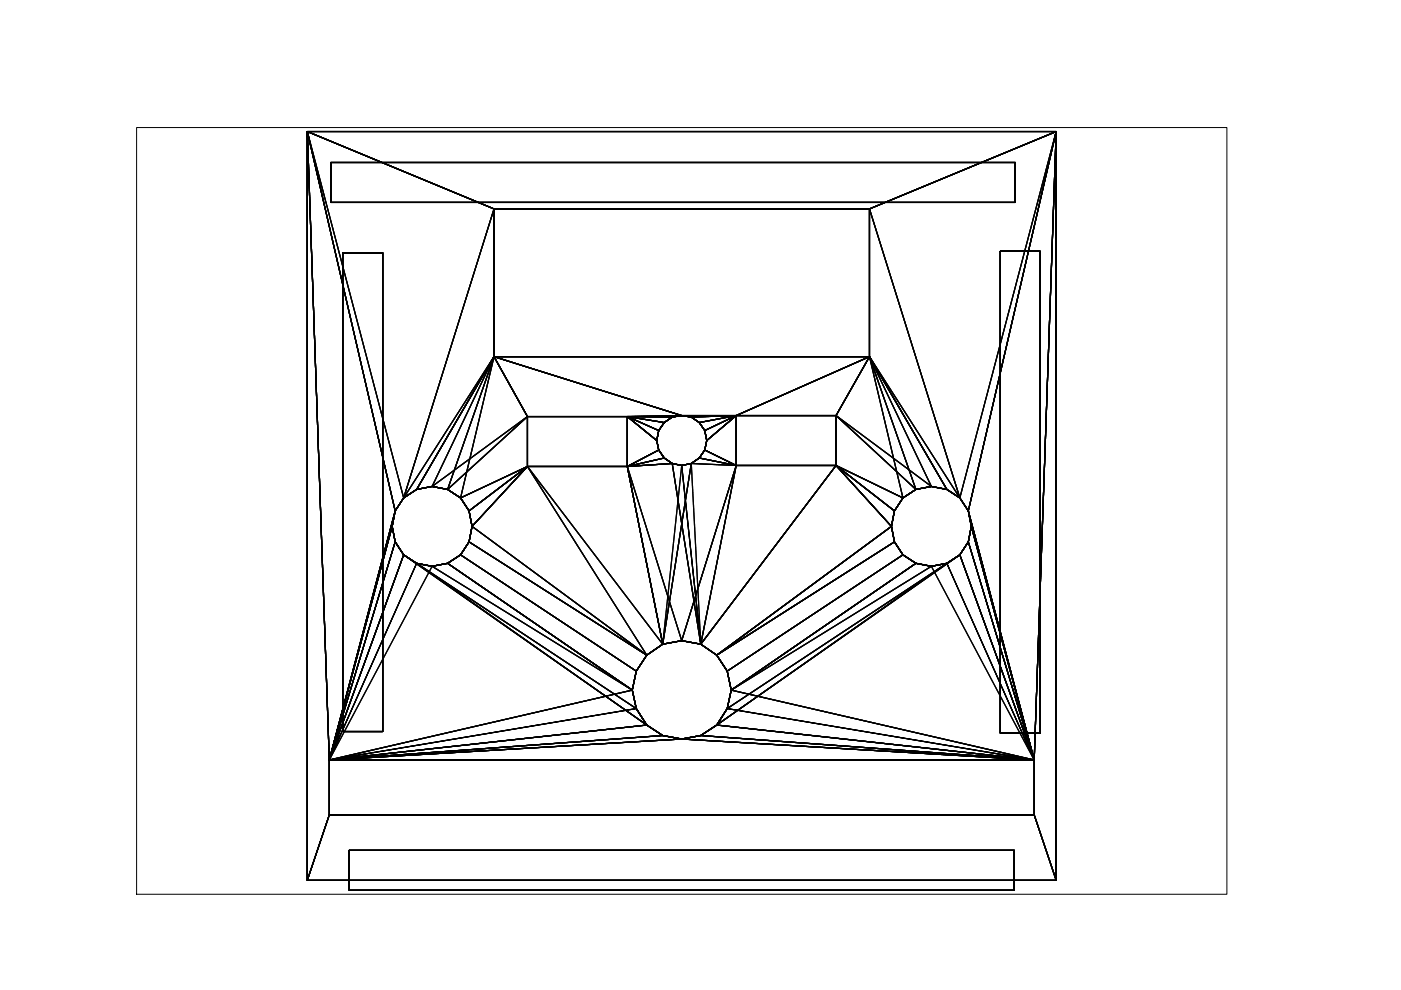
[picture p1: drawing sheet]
<svg xmlns="http://www.w3.org/2000/svg" width="297mm" height="210mm" viewBox="0 0 297 210" stroke-linecap="round" stroke-linejoin="round" font-family="sans-serif">
<!-- layer: CUBE_4 -->
<path d="M72.7 53.6v101.5h8.4v-101.5h-8.4h8.4v101.5h-8.4M72.7 53.6v101.5v-101.5M72.7 53.6h8.4h-8.4h8.4v101.5h-8.4v-101.5h8.4v101.5h-8.4zM81.1 53.6h-8.4v101.5h8.4M72.7 155.1h8.4h-8.4M81.1 155.1v-101.5v101.5" fill="none" stroke="#000" stroke-width=".25"/>
<!-- layer: CUBE_6 -->
<path d="M212.1 53.3v102.1h8.4v-102.1h-8.4h8.4v102.1h-8.4M212.1 53.3v102.1v-102.1M212.1 53.3h8.4h-8.4h8.4v102.1h-8.4v-102.1h8.4v102.1h-8.4zM220.5 53.3h-8.4v102.1h8.4M212.1 155.4h8.4h-8.4M220.5 155.4v-102.1v102.1" fill="none" stroke="#000" stroke-width=".25"/>
<!-- layer: CUBE_5 -->
<path d="M70.1 34.5v8.4h145.2v-8.4v8.4h-145.2v-8.4h145.2M70.1 34.5v8.4v-8.4M70.1 34.5h145.2v8.4v-8.4v8.4h-145.2v-8.4h145.2v8.4h-145.2zM215.3 34.5h-145.2h145.2M70.1 42.9v-8.4h145.2v8.4M70.1 42.9h145.2h-145.2" fill="none" stroke="#000" stroke-width=".25"/>
<!-- layer: CUBE -->
<path d="M74 188.8h141v-8.5h-141v8.5v-8.5h141v8.5M74 180.3v8.5h141v-8.5M74 188.8h141h-141M74 180.3v8.5v-8.5h141v8.5h-141v-8.5h141v8.5h-141zM215 188.8v-8.5v8.5M215 180.3h-141h141" fill="none" stroke="#000" stroke-width=".25"/>
<!-- layer: CUBE_1 -->
<g fill="none" stroke="#000" stroke-width=".25">
<path d="M65.2 27.9l39.5 16.4h79.6l39.6-16.4M65.2 27.9l18.6 80.4-14 52.8zM65.2 27.9l39.5 16.4-19.1 61.3-1.8 2.7zM65.2 27.9l4.6 133.2v11.7l-4.6 13.8zM65.2 27.9l18.6 80.4-.7 3.3-13.3 49.5 14-46.2 1.8 2.7-15.8 43.5 67.3-7.4 3.4 2.2-70.7 5.2 74.7-4.4 4.1-.8 70.7 5.2-74.8-4.4 74.8 4.4h-149.5l74.7-4.4-4-.8-70.7 5.2 67.3-7.4-51.5-36.1-15.8 43.5 14-46.2-.7-3.3-13.3 49.5 14-52.8-14 52.8zM65.2 27.9h158.7h-158.7v158.7h158.7h-158.7zM65.2 27.9h158.7l-39.6 16.4h-79.6zM65.2 27.9l39.5 16.4v31.3l-19.1 30zM65.2 27.9l20.4 77.7-1.8 2.7-18.6-80.4 18.6 80.4-14 52.8 13.3-49.5 .7-3.3-14 52.8zM65.2 27.9l4.6 133.2M65.2 27.9h158.7M223.9 27.9l-4.6 133.2-14-52.8z"/>
<path d="M223.9 27.9h-158.7l39.5 16.4h79.6l39.6-16.4v158.7v-158.7l-4.6 133.2M223.9 27.9v158.7l-4.6-13.8v-11.7zM223.9 27.9l-18.6 80.4-1.8-2.7 20.4-77.7-4.6 133.2-14-52.8 .6 3.3 13.4 49.5-14-52.8zM104.7 44.3l-39.5-16.4 20.4 77.7 19.1-30M104.7 44.3v31.3l-16.4 28.2-2.7 1.8zM184.3 44.3l39.6-16.4-20.4 77.7-19.2-30M184.3 44.3l39.6-16.4-20.4 77.7-19.2-30zM184.3 44.3l39.6-16.4-18.6 80.4-1.8-2.7zM184.3 44.3l19.2 61.3-2.7-1.8-16.5-28.2zM104.7 75.6h79.6l-28.2 12.5h-11.6M104.7 75.6l-9.8 28.2-3.3-.7M104.7 75.6l-9.8 28.2 2.7 1.8"/>
<path d="M104.7 75.6l-13.1 27.5-3.3 .7M104.7 75.6l-16.4 28.2-2.7 1.8M104.7 75.6l39.8 12.5-11.5 .2h-21.2zM104.7 75.6l7.1 12.7-20.2 14.8-3.3 .7zM104.7 75.6h79.6l-28.2 12.5h-11.6zM104.7 75.6l7.1 12.7v10.6l-14.2 6.7zM104.7 75.6l-9.8 28.2-3.3-.7zM104.7 75.6l-7.1 30-2.7-1.8zM104.7 75.6l-13.1 27.5-3.3 .7zM104.7 75.6l-16.4 28.2-2.7 1.8zM184.3 75.6l9.9 28.2 3.3-.7M184.3 75.6l9.9 28.2-2.8 1.8"/>
<path d="M184.3 75.6l-7 12.5h-21.2M184.3 75.6l13.2 27.5 3.3 .7M184.3 75.6l16.5 28.2 2.7 1.8M184.3 75.6l-28.2 12.5h21.2M184.3 75.6l7.1 30-14.1-6.9v-10.6zM184.3 75.6l13.2 27.5-3.3 .7zM184.3 75.6l9.9 28.2-2.8 1.8zM184.3 75.6l16.5 28.2-3.3-.7zM184.3 75.6l19.2 30-2.7-1.8zM184.3 75.6l16.5 28.2-3.3-.7-20.2-15zM111.8 98.9v-10.6l-16.9 15.5 2.7 1.8M111.8 98.9l-11.7 12.7-.7-3.3"/>
<path d="M111.8 98.9l-12.4 9.4-1.8-2.7M111.8 88.3l-16.9 15.5-3.3-.7M111.8 88.3l-7.1-12.7 39.8 12.5-11.5 .2M111.8 88.3l-7.1-12.7-7.1 30 14.2-6.7M111.8 98.9h21.2l7.5 37.7-3.4 2.3M111.8 98.9l-12.4 9.4 .7 3.3M111.8 98.9l28.7 37.7-3.4 2.3-37-27.3zM111.8 98.9h21.2l7.5 37.7zM111.8 98.9h21.2l7.5 37.7-3.4 2.3zM111.8 98.9l25.3 40-37.7-24 .7-3.3zM133 88.3l6.2 5.1 .5-2.1-.5 2.1-6.2-5.1 6.7 3 1.1-1.7M133 88.3l7.8 1.3 1.7-1.2"/>
<path d="M133 88.3l6.2 5.1 .5 2-6.7 3.5M133 88.3l6.7 3 1.1-1.7M133 98.9l7.5 37.7 4-.8M133 88.3l6.2 5.1 .5 2-6.7 3.5zM133 98.9l9.5-.6 2 .4-4 37.9zM133 98.9l6.7-3.5 1.1 1.7zM133 88.3l6.7 3-.5 2.1-6.2-5.1 6.7 3 1.1-1.7zM133 88.3l9.5 .1-1.7 1.2zM133 88.3l11.5-.2-2 .3zM133 98.9l9.5-.6 6.1 38.3-4.1-.8zM133 88.3l6.7 3-.5 2.1zM133 98.9l11.5 36.9-4 .8z"/>
<path d="M133 98.9l7.8-1.8 1.7 1.2 6.1 38.3-4.1-37.9 2.1-.4 2 38.3-4.1-37.9-2-.4zM139.7 95.4l-.5-2-6.2-5.1v10.6M140.8 97.1l-1.1-1.7-6.7 3.5M142.5 98.3l-1.7-1.2-7.8 1.8M144.5 88.1l-39.8-12.5 7.1 12.7h21.2M144.5 88.1l-39.8-12.5h79.6l-28.2 12.5M144.5 98.7l-2-.4-9.5 .6 7.5 37.7M144.5 98.7l2.1-.4-6.1 38.3-7.5-37.7h-21.2M144.5 88.1l2.1 .3 9.5-.3M144.5 88.1l-2 .3-9.5-.1M144.5 98.7l2.1-.4 9.5 .4-7.8-1.6-1.7 1.2-6.1 38.3zM144.5 88.1h11.6l-9.5 .3z"/>
<path d="M146.6 98.3l1.7-1.2 7.8 1.6M146.6 98.3l1.7-1.2 7.8 1.6-7.5 37.9M146.6 98.3l-2.1 .4 4.1 37.9-6.1-38.3 2 .4M146.6 98.3l9.5 .4-11.6 37.1-4 .8zM146.6 88.4l9.5-.3-7.8 1.5zM146.6 98.3l1.7-1.2 7.8 1.6-7.5 37.9zM148.3 97.1l1.1-1.7 6.7 3.3M148.3 89.6l1.1 1.7 6.7-3.2-6.3 5.3-.4-2.1 6.7-3.2zM149.4 95.4l.4-2 6.3-5.3v10.6M149.4 91.3l6.7-3.2-6.3 5.3zM149.4 95.4l6.7 3.3-7.8-1.6zM149.8 93.4l6.3-5.3v10.6l-6.7-3.3z"/>
<path d="M156.1 88.1l-6.3 5.3-.4 2 6.7 3.3M156.1 88.1l-6.3 5.3-.4-2.1 .4 2.1 6.3-5.3-6.7 3.2-1.1-1.7M156.1 88.1l-6.7 3.2-1.1-1.7M156.1 88.1l-7.8 1.5-1.7-1.2M156.1 98.7h21.2l-28.7 37.9-4.1-.8zM156.1 88.1l28.2-12.5-7 12.5zM156.1 98.7h21.2l-28.7 37.9zM177.3 88.1l7-12.5 7.1 30-14.1-6.9M177.3 98.7h-21.2l-11.6 37.1 4.1 .8M177.3 98.7l12.3 9.6 1.8-2.7M177.3 98.7l12.3 9.6-.6 3.3 .6 3.3-37.6 24M177.3 98.7v-10.6l16.9 15.7-2.8 1.8"/>
<path d="M177.3 98.7l12.3 9.6-.6 3.3zM177.3 88.1l16.9 15.7 3.3-.7M177.3 98.7h-21.2l-7.5 37.9M177.3 98.7l11.7 12.9-37 27.3-3.4-2.3zM177.3 98.7l14.1 6.9-1.8 2.7zM177.3 88.1l16.9 15.7-2.8 1.8-14.1-6.9zM177.3 98.7l12.3 9.6-.6 3.3-11.7-12.9 14.1 6.9-1.8 2.7zM177.3 88.1l20.2 15-3.3 .7zM83.1 111.6l.7 3.3-14 46.2 15.8-43.5-1.8-2.7-.7-3.3-13.3 49.5 14-46.2 1.8 2.7M83.1 111.6l-13.3 49.5 14-46.2 1.8 2.7-15.8 43.5 18.5-41.7 3.3 .7-21.8 41 18.5-41.7-2.7-1.8-15.8 43.5 14-46.2zM83.8 108.3l-.7 3.3-13.3 49.5zM83.8 108.3l-.7 3.3-13.3 49.5"/>
<path d="M85.6 105.6l19.1-61.3-39.5-16.4 18.6 80.4M85.6 117.6l51.5 36.1M85.6 117.6l51.5 36.1-67.3 7.4 70.7-5.2-3.4-2.2M85.6 117.6l51.5 36.1zM85.6 105.6l-1.8 2.7M88.3 103.8l16.4-28.2v-31.3l-19.1 61.3M88.3 119.4l46.6 30.8 2.2 3.5M88.3 119.4l-2.7-1.8-15.8 43.5 18.5-41.7 3.3 .7M88.3 119.4l3.3 .7 42.5 26.2 .8 3.9zM88.3 119.4l46.6 30.8 2.2 3.5zM91.6 103.1l20.2-14.8-7.1-12.7-16.4 28.2M91.6 103.1l20.2-14.8-16.9 15.5z"/>
<path d="M94.9 119.4l2.7-1.8 37.3 24.7-.8 4zM94.9 103.8l16.9-15.5v10.6l-14.2 6.7zM97.6 117.6l1.8-2.7 37.7 24-2.2 3.4M97.6 117.6l-2.7 1.8 39.2 26.9 .8-4M97.6 105.6l14.2-6.7-12.4 9.4zM99.4 114.9l.7-3.3 37 27.3M99.4 114.9l.7-3.3 11.7-12.7 25.3 40M99.4 114.9l37.7 24-2.2 3.4-37.3-24.7zM99.4 108.3l12.4-9.4-11.7 12.7zM100.1 111.6l37 27.3-37.7-24zM189.6 114.9l-.6-3.3-37 27.3M191.4 117.6l-1.8-2.7-37.6 24 2.2 3.4"/>
<path d="M191.4 117.6l2.8 1.8-39.2 26.9-.8-4M191.4 105.6l-1.8 2.7M197.5 103.1l-20.2-15 7-12.5 16.5 28.2M200.8 119.4l2.7-1.8 15.8 43.5-18.5-41.7-3.3 .7M200.8 103.8l-16.5-28.2v-31.3l19.2 61.3M200.8 119.4l-46.6 30.8-2.2 3.5M203.5 105.6l-19.2-61.3 39.6-16.4-18.6 80.4M203.5 117.6l-51.5 36.1M203.5 117.6l-51.5 36.1 67.3 7.4-70.7-5.2 3.4-2.2M203.5 105.6l1.8 2.7M205.3 108.3l.6 3.3 13.4 49.5M205.3 108.3l14 52.8-13.4-49.5z"/>
<path d="M205.9 111.6l-.6 3.3 14 46.2-15.8-43.5 1.8-2.7 .6-3.3 13.4 49.5-14-46.2-1.8 2.7M205.9 111.6l-.6 3.3 14 46.2-15.8-43.5-2.7 1.8 18.5 41.7-21.8-41 3.3-.7 18.5 41.7-15.8-43.5 1.8-2.7 14 46.2zM91.6 120.1l3.3-.7 39.2 26.9M91.6 120.1l3.3-.7 39.2 26.9-64.3 14.8M91.6 120.1l3.3-.7 39.2 26.9zM91.6 120.1l3.3-.7 39.2 26.9-64.3 14.8zM137.1 138.9l-37.7-24-1.8 2.7 37.3 24.7M140.5 136.6l-28.7-37.7-11.7 12.7 37 27.3M144.5 135.8l11.6-37.1-9.5-.4-6.1 38.3M144.5 135.8l-11.5-36.9 9.5-.6 6.1 38.3M148.6 136.6l28.7-37.9 11.7 12.9-37 27.3M152 138.9l37.6-24 1.8 2.7-37.2 24.7"/>
<path d="M152 138.9l37.6-24 1.8 2.7-37.2 24.7zM152 138.9l37-27.3 .6 3.3zM197.5 120.1l-3.3-.7-39.2 26.9 64.3 14.8M197.5 120.1l-3.3-.7-39.2 26.9M134.1 146.3l-42.5-26.2-3.3-.7 46.6 30.8M134.9 142.3l-37.3-24.7-2.7 1.8 39.2 26.9M134.9 150.2l-.8-3.9-64.3 14.8 65.1-10.9 2.2 3.5M140.5 155.9l4 .8-74.7 4.4h149.5M140.5 155.9l-3.4-2.2-67.3 7.4M144.5 156.7l4.1-.8 70.7 5.2zM148.6 155.9l3.4-2.2 67.3 7.4M148.6 155.9l-4.1 .8 74.8 4.4h-149.5"/>
<path d="M148.6 155.9l3.4-2.2 67.3 7.4zM152 153.7l51.5-36.1zM154.2 150.2l.8-3.9 64.3 14.8-65.1-10.9-2.2 3.5M154.2 142.3l37.2-24.7 2.8 1.8-39.2 26.9M154.2 142.3l37.2-24.7 2.8 1.8-39.2 26.9zM154.2 150.2l46.6-30.8-48.8 34.3zM155 146.3l42.5-26.2 3.3-.7-46.6 30.8M155 146.3l39.2-26.9 3.3 .7 21.8 41zM155 146.3l64.3 14.8-65.1-10.9-2.2 3.5 67.3 7.4-65.1-10.9zM155 146.3l42.5-26.2 3.3-.7-46.6 30.8zM155 146.3l39.2-26.9 3.3 .7zM69.8 161.1l-4.6-133.2v158.7l4.6-13.8v-11.7l-4.6-133.2v158.7"/>
<path d="M69.8 161.1l70.7-5.2 4 .8zM69.8 172.8h149.5l4.6 13.8h-158.7zM69.8 161.1l64.3-14.8 .8 3.9-65.1 10.9 67.3-7.4-2.2-3.5zM69.8 161.1l67.3-7.4 3.4 2.2zM69.8 161.1l74.7-4.4-74.7 4.4 70.7-5.2 4 .8 74.8 4.4-70.7-5.2 3.4-2.2 67.3 7.4-15.8-43.5 1.8-2.7 14 46.2-13.4-49.5-.6-3.3 18.6-80.4-4.6 133.2-14-52.8 14 52.8-13.4-49.5-.6 3.3 14 46.2-15.8-43.5-51.5 36.1 67.3 7.4-70.7-5.2-4.1 .8 74.8 4.4zM219.3 161.1l4.6-133.2v158.7l-4.6-13.8v-11.7l4.6-133.2v158.7M65.2 186.6l4.6-13.8h149.5l4.6 13.8M65.2 186.6v-158.7v158.7M65.2 186.6h158.7M223.9 186.6v-158.7v158.7"/>
</g>
<!-- layer: CUBE_4_1 -->
<path d="M104.7 44.3h79.6v31.3h-79.6zM104.7 44.3h79.6h-79.6M104.7 75.6v-31.3v31.3M184.3 75.6v-31.3v31.3M184.3 75.6h-79.6h79.6" fill="none" stroke="#000" stroke-width=".25"/>
<!-- layer: CUBE_3 -->
<path d="M69.8 161.1h149.5v11.7h-149.5zM69.8 172.8v-11.7v11.7M69.8 161.1h149.5h-149.5M219.3 172.8v-11.7v11.7M219.3 172.8h-149.5h149.5" fill="none" stroke="#000" stroke-width=".25"/>
<!-- layer: CYLINDER_3 -->
<g fill="none" stroke="#000" stroke-width=".25">
<path d="M137.1 138.9l-2.2 3.4 2.2-3.4M137.1 138.9l3.4-2.3 4-.8-4 .8zM137.1 138.9l3.4-2.3-3.4 2.3-2.2 3.4zM137.1 138.9l-2.2 3.4-.8 4 .8-4zM140.5 136.6l-3.4 2.3 3.4-2.3M140.5 136.6l4-.8 4.1 .8-4.1-.8zM144.5 135.8l-4 .8 4-.8M144.5 135.8l4.1 .8 3.4 2.3-3.4-2.3zM148.6 136.6l-4.1-.8 4.1 .8M148.6 136.6l3.4 2.3 2.2 3.4-2.2-3.4zM152 138.9l-3.4-2.3 3.4 2.3M152 138.9l2.2 3.4 .8 4-.8-4z"/>
<path d="M134.1 146.3l.8 3.9-.8-3.9M134.1 146.3l.8 3.9 2.2 3.5-2.2-3.5zM134.9 142.3l-.8 4 .8-4M134.9 150.2l2.2 3.5-2.2-3.5M134.9 142.3l-.8 4 .8 3.9-.8-3.9zM134.9 150.2l2.2 3.5 3.4 2.2-3.4-2.2zM137.1 153.7l3.4 2.2-3.4-2.2M137.1 153.7l3.4 2.2 4 .8-4-.8zM140.5 155.9l4 .8-4-.8M140.5 155.9l4 .8 4.1-.8-4.1 .8zM144.5 156.7l4.1-.8-4.1 .8M144.5 156.7l4.1-.8 3.4-2.2-3.4 2.2z"/>
<path d="M148.6 155.9l3.4-2.2-3.4 2.2M152 153.7l2.2-3.5-2.2 3.5M154.2 142.3l.8 4zM154.2 142.3l-2.2-3.4 2.2 3.4M154.2 150.2l.8-3.9-.8 3.9M154.2 150.2l-2.2 3.5-3.4 2.2 3.4-2.2zM155 146.3l-.8-4 .8 4M155 146.3l-.8 3.9-2.2 3.5 2.2-3.5zM155 146.3l-.8 3.9 .8-3.9"/>
</g>
<!-- layer: CUBE_2 -->
<path d="M111.8 88.3h21.2v10.6h-21.2zM111.8 98.9v-10.6v10.6M111.8 88.3h21.2h-21.2M133 98.9v-10.6v10.6M133 98.9h-21.2h21.2" fill="none" stroke="#000" stroke-width=".25"/>
<!-- layer: CUBE_1_1 -->
<path d="M156.1 88.1h21.2v10.6h-21.2zM156.1 98.7v-10.6v10.6M156.1 88.1h21.2h-21.2M177.3 98.7v-10.6v10.6M177.3 98.7h-21.2h21.2" fill="none" stroke="#000" stroke-width=".25"/>
<!-- layer: CYLINDER_1 -->
<g fill="none" stroke="#000" stroke-width=".25">
<path d="M83.1 111.6l.7 3.3-.7-3.3M83.1 111.6l.7 3.3 1.8 2.7-1.8-2.7zM83.8 108.3l-.7 3.3 .7-3.3M83.8 114.9l1.8 2.7-1.8-2.7M83.8 108.3l-.7 3.3 .7 3.3-.7-3.3zM83.8 114.9l1.8 2.7 2.7 1.8-2.7-1.8zM85.6 105.6l-1.8 2.7 1.8-2.7M85.6 117.6l2.7 1.8-2.7-1.8M85.6 105.6l2.7-1.8 3.3-.7-3.3 .7zM85.6 105.6l2.7-1.8-2.7 1.8-1.8 2.7zM85.6 105.6l-1.8 2.7-.7 3.3 .7-3.3zM85.6 117.6l2.7 1.8 3.3 .7-3.3-.7z"/>
<path d="M88.3 103.8l-2.7 1.8 2.7-1.8M88.3 119.4l3.3 .7-3.3-.7M88.3 103.8l3.3-.7 3.3 .7-3.3-.7zM88.3 119.4l3.3 .7 3.3-.7-3.3 .7zM91.6 103.1l-3.3 .7 3.3-.7M91.6 103.1l3.3 .7 2.7 1.8-2.7-1.8zM94.9 103.8l-3.3-.7 3.3 .7M94.9 119.4l2.7-1.8-2.7 1.8M94.9 103.8l2.7 1.8 1.8 2.7-1.8-2.7zM94.9 119.4l2.7-1.8 1.8-2.7-1.8 2.7zM97.6 105.6l-2.7-1.8 2.7 1.8M97.6 117.6l1.8-2.7-1.8 2.7"/>
<path d="M97.6 105.6l1.8 2.7 .7 3.3-.7-3.3zM99.4 108.3l.7 3.3zM99.4 108.3l-1.8-2.7 1.8 2.7M99.4 114.9l.7-3.3-.7 3.3M100.1 111.6l-.7-3.3 .7 3.3M100.1 111.6l-.7 3.3-1.8 2.7 1.8-2.7zM100.1 111.6l-.7 3.3 .7-3.3M91.6 120.1l3.3-.7-3.3 .7M91.6 120.1l3.3-.7 2.7-1.8-2.7 1.8z"/>
</g>
<!-- layer: CYLINDER -->
<g fill="none" stroke="#000" stroke-width=".25">
<path d="M189 111.6l.6 3.3-.6-3.3M189 111.6l.6 3.3 1.8 2.7-1.8-2.7zM189.6 108.3l-.6 3.3 .6-3.3M189.6 114.9l1.8 2.7-1.8-2.7M189.6 108.3l-.6 3.3 .6 3.3-.6-3.3zM189.6 114.9l1.8 2.7 2.8 1.8-2.8-1.8zM191.4 105.6l-1.8 2.7 1.8-2.7M191.4 117.6l2.8 1.8-2.8-1.8M191.4 105.6l2.8-1.8 3.3-.7-3.3 .7zM191.4 105.6l2.8-1.8-2.8 1.8-1.8 2.7zM191.4 105.6l-1.8 2.7-.6 3.3 .6-3.3zM191.4 117.6l2.8 1.8 3.3 .7-3.3-.7z"/>
<path d="M194.2 103.8l-2.8 1.8 2.8-1.8M194.2 119.4l3.3 .7-3.3-.7M194.2 103.8l3.3-.7 3.3 .7-3.3-.7zM194.2 119.4l3.3 .7 3.3-.7-3.3 .7zM197.5 103.1l-3.3 .7 3.3-.7M197.5 103.1l3.3 .7 2.7 1.8-2.7-1.8zM200.8 103.8l-3.3-.7 3.3 .7M200.8 119.4l2.7-1.8-2.7 1.8M200.8 103.8l2.7 1.8 1.8 2.7-1.8-2.7zM200.8 119.4l2.7-1.8 1.8-2.7-1.8 2.7zM203.5 105.6l-2.7-1.8 2.7 1.8M203.5 117.6l1.8-2.7-1.8 2.7"/>
<path d="M203.5 105.6l1.8 2.7 .6 3.3-.6-3.3zM205.3 108.3l.6 3.3zM205.3 108.3l-1.8-2.7 1.8 2.7M205.3 114.9l.6-3.3-.6 3.3M205.9 111.6l-.6-3.3 .6 3.3M205.9 111.6l-.6 3.3-1.8 2.7 1.8-2.7zM205.9 111.6l-.6 3.3 .6-3.3M197.5 120.1l3.3-.7-3.3 .7M197.5 120.1l3.3-.7 2.7-1.8-2.7 1.8z"/>
</g>
<!-- layer: CYLINDER_2 -->
<g fill="none" stroke="#000" stroke-width=".25">
<path d="M139.2 93.4l.5 2-.5-2M139.2 93.4l.5 2 1.1 1.7-1.1-1.7zM139.7 91.3l-.5 2.1 .5-2.1M139.7 95.4l1.1 1.7-1.1-1.7M139.7 91.3l-.5 2.1 .5 2-.5-2zM139.7 95.4l1.1 1.7 1.7 1.2-1.7-1.2zM140.8 89.6l-1.1 1.7 1.1-1.7M140.8 97.1l1.7 1.2-1.7-1.2M140.8 89.6l1.7-1.2 2-.3-2 .3zM140.8 89.6l1.7-1.2-1.7 1.2-1.1 1.7zM140.8 89.6l-1.1 1.7-.5 2.1 .5-2.1zM140.8 97.1l1.7 1.2 2 .4-2-.4z"/>
<path d="M142.5 88.4l-1.7 1.2 1.7-1.2M142.5 98.3l2 .4-2-.4M142.5 88.4l2-.3 2.1 .3-2.1-.3zM142.5 98.3l2 .4 2.1-.4-2.1 .4zM144.5 88.1l-2 .3 2-.3M144.5 98.7l2.1-.4-2.1 .4M144.5 88.1l2.1 .3 1.7 1.2-1.7-1.2zM144.5 98.7l2.1-.4 1.7-1.2-1.7 1.2zM146.6 88.4l-2.1-.3 2.1 .3M146.6 98.3l1.7-1.2-1.7 1.2M146.6 88.4l1.7 1.2 1.1 1.7-1.1-1.7zM146.6 98.3l1.7-1.2 1.1-1.7-1.1 1.7z"/>
<path d="M148.3 89.6l-1.7-1.2 1.7 1.2M148.3 97.1l1.1-1.7-1.1 1.7M148.3 89.6l1.1 1.7 .4 2.1-.4-2.1zM149.4 91.3l.4 2.1zM149.4 91.3l-1.1-1.7 1.1 1.7M149.4 95.4l.4-2-.4 2M149.8 93.4l-.4-2.1 .4 2.1M149.8 93.4l-.4 2-1.1 1.7 1.1-1.7zM149.8 93.4l-.4 2 .4-2"/>
</g>
<!-- layer: 0 -->
<path d="M29 27h231.1v162.6h-231.1z" fill="none" stroke="#000" stroke-width=".21"/>
</svg>
